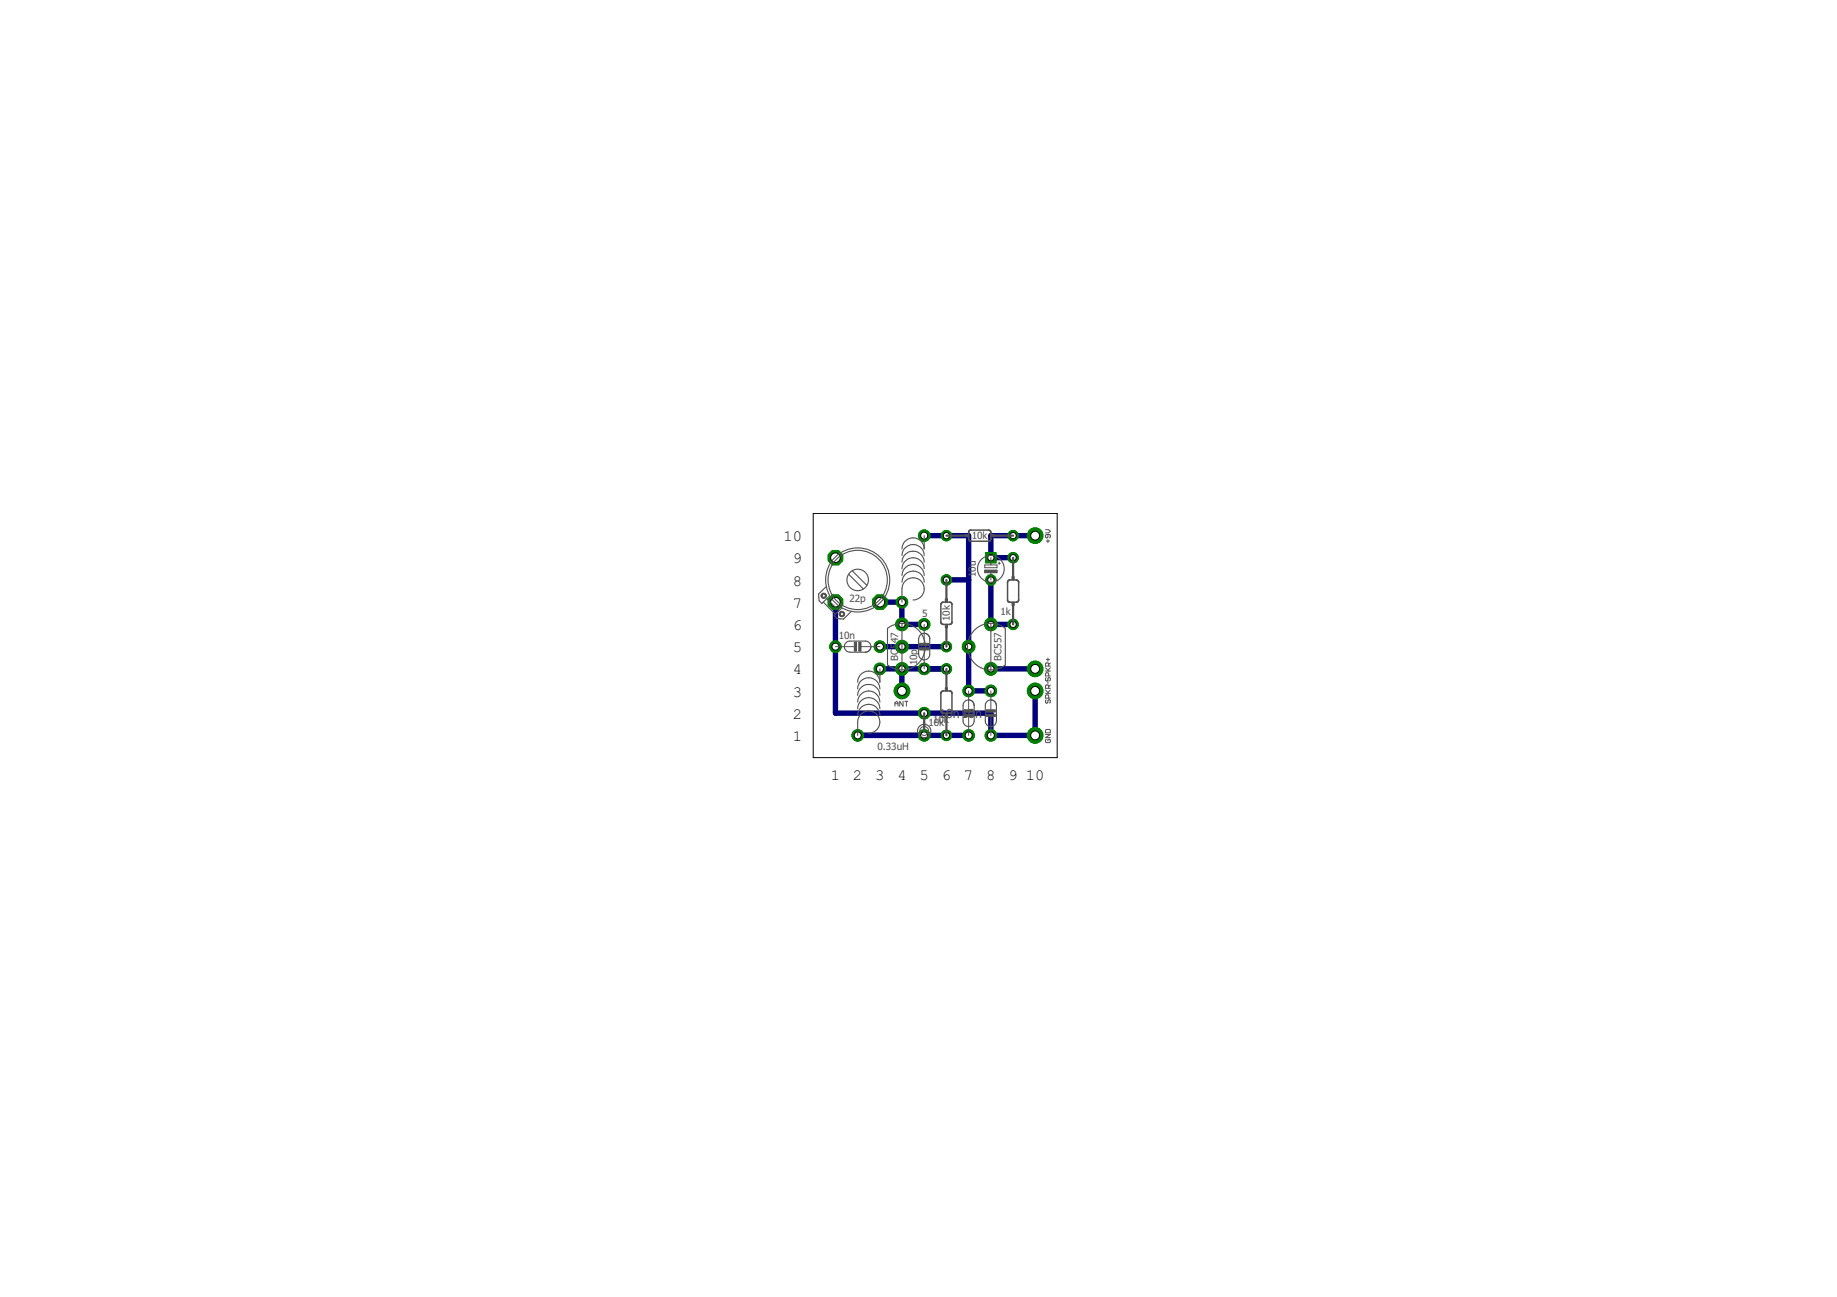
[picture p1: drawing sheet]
<svg xmlns="http://www.w3.org/2000/svg" width="210mm" height="148mm" viewBox="0 0 210 148" stroke-linecap="round" stroke-linejoin="round" font-family="sans-serif">
<defs><g id="words">
<g font-size="1.8">
<text x="89.5" y="61.8">10</text>
<text x="90.6" y="64.4">9</text>
<text x="90.6" y="72">6</text>
<text x="90.6" y="69.4">7</text>
<text x="90.6" y="66.9">8</text>
<text x="90.6" y="77">4</text>
<text x="90.6" y="74.5">5</text>
<text x="90.6" y="82.1">2</text>
<text x="90.6" y="79.6">3</text>
<text x="90.6" y="84.6">1</text>
<text x="94.9" y="89.1">1</text>
<text x="97.5" y="89.1">2</text>
<text x="100" y="89.1">3</text>
<text x="102.5" y="89.1">4</text>
<text x="105.1" y="89.1">5</text>
<text x="107.6" y="89.1">6</text>
<text x="110.1" y="89.1">7</text>
<text x="112.7" y="89.1">8</text>
<text x="115.2" y="89.1">9</text>
<text x="117.2" y="89.1">10</text>
</g>
<text font-size="1.4" fill="#505050" x="107.3" y="82">10n10n</text>
<g font-size="1.1" fill="#505050">
<text x="111" y="61.6">10k</text>
<text x="111.5" y="65.9" transform="rotate(-90 111.5 65.9)">10u</text>
<text x="97.1" y="68.8">22p</text>
<text x="105.4" y="70.5">5</text>
<text x="108.5" y="71" transform="rotate(-90 108.5 71)">10k</text>
<text x="114.3" y="70.2">1k</text>
<text x="95.8" y="73">10n</text>
<text x="102.6" y="75.5" transform="rotate(-90 102.6 75.5)">BC547</text>
<text x="104.8" y="76" transform="rotate(-90 104.8 76)">10p</text>
<text x="114.4" y="75.5" transform="rotate(-90 114.4 75.5)">BC557</text>
<text x="106.1" y="82.9">110k</text>
<text x="106.7" y="82.9">0k</text>
<text x="100.3" y="85.7">0.33uH</text>
</g>
</g></defs>
<path d="M95.5 68.8v12.7h17.7v2.5h5.1v-5.1M100.5 73.9h7.6M100.5 76.4h7.6M100.5 68.8h2.6v2.5h2.5M103.1 76.4v2.5M105.6 61.2h5.1v17.7h2.5M108.1 66.3h2.6M113.2 76.4h5.1M113.2 66.3v5h2.6M118.3 61.2h-5.1v2.5h2.6M98 84h12.7" fill="none" stroke="#000080" stroke-width=".61"/>
<circle cx="118.3" cy="61.2" r=".89" fill="#008000" stroke="#008000" stroke-width=".11"/>
<circle cx="118.3" cy="61.2" r=".51" fill="#fff" stroke="#000" stroke-width=".11"/>
<circle cx="95.5" cy="73.9" r=".66" fill="#008000" stroke="#008000" stroke-width=".11"/>
<circle cx="95.5" cy="73.9" r=".4" fill="#fff" stroke="#000" stroke-width=".11"/>
<circle cx="100.5" cy="73.9" r=".66" fill="#008000" stroke="#008000" stroke-width=".11"/>
<circle cx="100.5" cy="73.9" r=".4" fill="#fff" stroke="#000" stroke-width=".11"/>
<circle cx="105.6" cy="76.4" r=".66" fill="#008000" stroke="#008000" stroke-width=".11"/>
<circle cx="105.6" cy="76.4" r=".4" fill="#fff" stroke="#000" stroke-width=".11"/>
<circle cx="105.6" cy="71.3" r=".66" fill="#008000" stroke="#008000" stroke-width=".11"/>
<circle cx="105.6" cy="71.3" r=".4" fill="#fff" stroke="#000" stroke-width=".11"/>
<circle cx="113.2" cy="84" r=".66" fill="#008000" stroke="#008000" stroke-width=".11"/>
<circle cx="113.2" cy="84" r=".4" fill="#fff" stroke="#000" stroke-width=".11"/>
<circle cx="113.2" cy="78.9" r=".66" fill="#008000" stroke="#008000" stroke-width=".11"/>
<circle cx="113.2" cy="78.9" r=".4" fill="#fff" stroke="#000" stroke-width=".11"/>
<circle cx="110.7" cy="84" r=".66" fill="#008000" stroke="#008000" stroke-width=".11"/>
<circle cx="110.7" cy="84" r=".4" fill="#fff" stroke="#000" stroke-width=".11"/>
<circle cx="110.7" cy="78.9" r=".66" fill="#008000" stroke="#008000" stroke-width=".11"/>
<circle cx="110.7" cy="78.9" r=".4" fill="#fff" stroke="#000" stroke-width=".11"/>
<circle cx="113.2" cy="66.3" r=".59" fill="#008000" stroke="#008000" stroke-width=".11"/>
<circle cx="113.2" cy="66.3" r=".36" fill="#fff" stroke="#000" stroke-width=".11"/>
<path d="M112.6 63.1h1.2v1.2h-1.2z" fill="#008000" stroke="#008000" stroke-width=".11"/>
<circle cx="113.2" cy="63.7" r=".36" fill="#fff" stroke="#000" stroke-width=".11"/>
<circle cx="118.3" cy="84" r=".89" fill="#008000" stroke="#008000" stroke-width=".11"/>
<circle cx="118.3" cy="84" r=".51" fill="#fff" stroke="#000" stroke-width=".11"/>
<circle cx="103.1" cy="68.8" r=".66" fill="#008000" stroke="#008000" stroke-width=".11"/>
<circle cx="103.1" cy="68.8" r=".4" fill="#fff" stroke="#000" stroke-width=".11"/>
<circle cx="105.6" cy="61.2" r=".66" fill="#008000" stroke="#008000" stroke-width=".11"/>
<circle cx="105.6" cy="61.2" r=".4" fill="#fff" stroke="#000" stroke-width=".11"/>
<circle cx="98" cy="84" r=".66" fill="#008000" stroke="#008000" stroke-width=".11"/>
<circle cx="98" cy="84" r=".4" fill="#fff" stroke="#000" stroke-width=".11"/>
<circle cx="100.5" cy="76.4" r=".66" fill="#008000" stroke="#008000" stroke-width=".11"/>
<circle cx="100.5" cy="76.4" r=".4" fill="#fff" stroke="#000" stroke-width=".11"/>
<circle cx="108.1" cy="73.9" r=".59" fill="#008000" stroke="#008000" stroke-width=".11"/>
<circle cx="108.1" cy="73.9" r=".36" fill="#fff" stroke="#000" stroke-width=".11"/>
<circle cx="108.1" cy="66.3" r=".59" fill="#008000" stroke="#008000" stroke-width=".11"/>
<circle cx="108.1" cy="66.3" r=".36" fill="#fff" stroke="#000" stroke-width=".11"/>
<circle cx="105.6" cy="84" r=".66" fill="#008000" stroke="#008000" stroke-width=".11"/>
<circle cx="105.6" cy="84" r=".4" fill="#fff" stroke="#000" stroke-width=".11"/>
<circle cx="105.6" cy="81.5" r=".66" fill="#008000" stroke="#008000" stroke-width=".11"/>
<circle cx="105.6" cy="81.5" r=".4" fill="#fff" stroke="#000" stroke-width=".11"/>
<circle cx="115.8" cy="61.2" r=".59" fill="#008000" stroke="#008000" stroke-width=".11"/>
<circle cx="115.8" cy="61.2" r=".36" fill="#fff" stroke="#000" stroke-width=".11"/>
<circle cx="108.1" cy="61.2" r=".59" fill="#008000" stroke="#008000" stroke-width=".11"/>
<circle cx="108.1" cy="61.2" r=".36" fill="#fff" stroke="#000" stroke-width=".11"/>
<circle cx="115.8" cy="71.3" r=".59" fill="#008000" stroke="#008000" stroke-width=".11"/>
<circle cx="115.8" cy="71.3" r=".36" fill="#fff" stroke="#000" stroke-width=".11"/>
<circle cx="115.8" cy="63.7" r=".59" fill="#008000" stroke="#008000" stroke-width=".11"/>
<circle cx="115.8" cy="63.7" r=".36" fill="#fff" stroke="#000" stroke-width=".11"/>
<circle cx="108.1" cy="84" r=".59" fill="#008000" stroke="#008000" stroke-width=".11"/>
<circle cx="108.1" cy="84" r=".36" fill="#fff" stroke="#000" stroke-width=".11"/>
<circle cx="108.1" cy="76.4" r=".59" fill="#008000" stroke="#008000" stroke-width=".11"/>
<circle cx="108.1" cy="76.4" r=".36" fill="#fff" stroke="#000" stroke-width=".11"/>
<circle cx="118.3" cy="76.4" r=".89" fill="#008000" stroke="#008000" stroke-width=".11"/>
<circle cx="118.3" cy="76.4" r=".51" fill="#fff" stroke="#000" stroke-width=".11"/>
<circle cx="118.3" cy="78.9" r=".89" fill="#008000" stroke="#008000" stroke-width=".11"/>
<circle cx="118.3" cy="78.9" r=".51" fill="#fff" stroke="#000" stroke-width=".11"/>
<circle cx="103.1" cy="71.3" r=".72" fill="#008000" stroke="#008000" stroke-width=".11"/>
<circle cx="103.1" cy="71.3" r=".36" fill="#fff" stroke="#000" stroke-width=".11"/>
<circle cx="103.1" cy="76.4" r=".72" fill="#008000" stroke="#008000" stroke-width=".11"/>
<circle cx="103.1" cy="76.4" r=".36" fill="#fff" stroke="#000" stroke-width=".11"/>
<circle cx="103.1" cy="73.9" r=".72" fill="#008000" stroke="#008000" stroke-width=".11"/>
<circle cx="103.1" cy="73.9" r=".36" fill="#fff" stroke="#000" stroke-width=".11"/>
<circle cx="113.2" cy="76.4" r=".72" fill="#008000" stroke="#008000" stroke-width=".11"/>
<circle cx="113.2" cy="76.4" r=".36" fill="#fff" stroke="#000" stroke-width=".11"/>
<circle cx="113.2" cy="71.3" r=".72" fill="#008000" stroke="#008000" stroke-width=".11"/>
<circle cx="113.2" cy="71.3" r=".36" fill="#fff" stroke="#000" stroke-width=".11"/>
<circle cx="110.7" cy="73.9" r=".72" fill="#008000" stroke="#008000" stroke-width=".11"/>
<circle cx="110.7" cy="73.9" r=".36" fill="#fff" stroke="#000" stroke-width=".11"/>
<circle cx="95.5" cy="63.7" r=".89" fill="#008000" stroke="#008000" stroke-width=".11"/>
<circle cx="95.5" cy="63.7" r=".55" fill="#fff" stroke="#000" stroke-width=".11"/>
<circle cx="95.5" cy="68.8" r=".89" fill="#008000" stroke="#008000" stroke-width=".11"/>
<circle cx="95.5" cy="68.8" r=".55" fill="#fff" stroke="#000" stroke-width=".11"/>
<circle cx="100.5" cy="68.8" r=".89" fill="#008000" stroke="#008000" stroke-width=".11"/>
<circle cx="100.5" cy="68.8" r=".55" fill="#fff" stroke="#000" stroke-width=".11"/>
<circle cx="103.1" cy="78.9" r=".89" fill="#008000" stroke="#008000" stroke-width=".11"/>
<circle cx="103.1" cy="78.9" r=".51" fill="#fff" stroke="#000" stroke-width=".11"/>
<circle cx="118.3" cy="61.2" r=".89" fill="#008000" stroke="#008000" stroke-width=".11"/>
<circle cx="118.3" cy="61.2" r=".51" fill="#fff" stroke="#000" stroke-width=".11"/>
<circle cx="95.5" cy="73.9" r=".66" fill="#008000" stroke="#008000" stroke-width=".11"/>
<circle cx="95.5" cy="73.9" r=".4" fill="#fff" stroke="#000" stroke-width=".11"/>
<circle cx="100.5" cy="73.9" r=".66" fill="#008000" stroke="#008000" stroke-width=".11"/>
<circle cx="100.5" cy="73.9" r=".4" fill="#fff" stroke="#000" stroke-width=".11"/>
<circle cx="105.6" cy="76.4" r=".66" fill="#008000" stroke="#008000" stroke-width=".11"/>
<circle cx="105.6" cy="76.4" r=".4" fill="#fff" stroke="#000" stroke-width=".11"/>
<circle cx="105.6" cy="71.3" r=".66" fill="#008000" stroke="#008000" stroke-width=".11"/>
<circle cx="105.6" cy="71.3" r=".4" fill="#fff" stroke="#000" stroke-width=".11"/>
<circle cx="113.2" cy="84" r=".66" fill="#008000" stroke="#008000" stroke-width=".11"/>
<circle cx="113.2" cy="84" r=".4" fill="#fff" stroke="#000" stroke-width=".11"/>
<circle cx="113.2" cy="78.9" r=".66" fill="#008000" stroke="#008000" stroke-width=".11"/>
<circle cx="113.2" cy="78.9" r=".4" fill="#fff" stroke="#000" stroke-width=".11"/>
<circle cx="110.7" cy="84" r=".66" fill="#008000" stroke="#008000" stroke-width=".11"/>
<circle cx="110.7" cy="84" r=".4" fill="#fff" stroke="#000" stroke-width=".11"/>
<circle cx="110.7" cy="78.9" r=".66" fill="#008000" stroke="#008000" stroke-width=".11"/>
<circle cx="110.7" cy="78.9" r=".4" fill="#fff" stroke="#000" stroke-width=".11"/>
<circle cx="113.2" cy="66.3" r=".59" fill="#008000" stroke="#008000" stroke-width=".11"/>
<circle cx="113.2" cy="66.3" r=".36" fill="#fff" stroke="#000" stroke-width=".11"/>
<path d="M112.6 63.1h1.2v1.2h-1.2z" fill="#008000" stroke="#008000" stroke-width=".11"/>
<circle cx="113.2" cy="63.7" r=".36" fill="#fff" stroke="#000" stroke-width=".11"/>
<circle cx="118.3" cy="84" r=".89" fill="#008000" stroke="#008000" stroke-width=".11"/>
<circle cx="118.3" cy="84" r=".51" fill="#fff" stroke="#000" stroke-width=".11"/>
<circle cx="103.1" cy="68.8" r=".66" fill="#008000" stroke="#008000" stroke-width=".11"/>
<circle cx="103.1" cy="68.8" r=".4" fill="#fff" stroke="#000" stroke-width=".11"/>
<circle cx="105.6" cy="61.2" r=".66" fill="#008000" stroke="#008000" stroke-width=".11"/>
<circle cx="105.6" cy="61.2" r=".4" fill="#fff" stroke="#000" stroke-width=".11"/>
<circle cx="98" cy="84" r=".66" fill="#008000" stroke="#008000" stroke-width=".11"/>
<circle cx="98" cy="84" r=".4" fill="#fff" stroke="#000" stroke-width=".11"/>
<circle cx="100.5" cy="76.4" r=".66" fill="#008000" stroke="#008000" stroke-width=".11"/>
<circle cx="100.5" cy="76.4" r=".4" fill="#fff" stroke="#000" stroke-width=".11"/>
<circle cx="108.1" cy="73.9" r=".59" fill="#008000" stroke="#008000" stroke-width=".11"/>
<circle cx="108.1" cy="73.9" r=".36" fill="#fff" stroke="#000" stroke-width=".11"/>
<circle cx="108.1" cy="66.3" r=".59" fill="#008000" stroke="#008000" stroke-width=".11"/>
<circle cx="108.1" cy="66.3" r=".36" fill="#fff" stroke="#000" stroke-width=".11"/>
<circle cx="105.6" cy="84" r=".66" fill="#008000" stroke="#008000" stroke-width=".11"/>
<circle cx="105.6" cy="84" r=".4" fill="#fff" stroke="#000" stroke-width=".11"/>
<circle cx="105.6" cy="81.5" r=".66" fill="#008000" stroke="#008000" stroke-width=".11"/>
<circle cx="105.6" cy="81.5" r=".4" fill="#fff" stroke="#000" stroke-width=".11"/>
<circle cx="115.8" cy="61.2" r=".59" fill="#008000" stroke="#008000" stroke-width=".11"/>
<circle cx="115.8" cy="61.2" r=".36" fill="#fff" stroke="#000" stroke-width=".11"/>
<circle cx="108.1" cy="61.2" r=".59" fill="#008000" stroke="#008000" stroke-width=".11"/>
<circle cx="108.1" cy="61.2" r=".36" fill="#fff" stroke="#000" stroke-width=".11"/>
<circle cx="115.8" cy="71.3" r=".59" fill="#008000" stroke="#008000" stroke-width=".11"/>
<circle cx="115.8" cy="71.3" r=".36" fill="#fff" stroke="#000" stroke-width=".11"/>
<circle cx="115.8" cy="63.7" r=".59" fill="#008000" stroke="#008000" stroke-width=".11"/>
<circle cx="115.8" cy="63.7" r=".36" fill="#fff" stroke="#000" stroke-width=".11"/>
<circle cx="108.1" cy="84" r=".59" fill="#008000" stroke="#008000" stroke-width=".11"/>
<circle cx="108.1" cy="84" r=".36" fill="#fff" stroke="#000" stroke-width=".11"/>
<circle cx="108.1" cy="76.4" r=".59" fill="#008000" stroke="#008000" stroke-width=".11"/>
<circle cx="108.1" cy="76.4" r=".36" fill="#fff" stroke="#000" stroke-width=".11"/>
<circle cx="118.3" cy="76.4" r=".89" fill="#008000" stroke="#008000" stroke-width=".11"/>
<circle cx="118.3" cy="76.4" r=".51" fill="#fff" stroke="#000" stroke-width=".11"/>
<circle cx="118.3" cy="78.9" r=".89" fill="#008000" stroke="#008000" stroke-width=".11"/>
<circle cx="118.3" cy="78.9" r=".51" fill="#fff" stroke="#000" stroke-width=".11"/>
<circle cx="103.1" cy="71.3" r=".72" fill="#008000" stroke="#008000" stroke-width=".11"/>
<circle cx="103.1" cy="71.3" r=".36" fill="#fff" stroke="#000" stroke-width=".11"/>
<circle cx="103.1" cy="76.4" r=".72" fill="#008000" stroke="#008000" stroke-width=".11"/>
<circle cx="103.1" cy="76.4" r=".36" fill="#fff" stroke="#000" stroke-width=".11"/>
<circle cx="103.1" cy="73.9" r=".72" fill="#008000" stroke="#008000" stroke-width=".11"/>
<circle cx="103.1" cy="73.9" r=".36" fill="#fff" stroke="#000" stroke-width=".11"/>
<circle cx="113.2" cy="76.4" r=".72" fill="#008000" stroke="#008000" stroke-width=".11"/>
<circle cx="113.2" cy="76.4" r=".36" fill="#fff" stroke="#000" stroke-width=".11"/>
<circle cx="113.2" cy="71.3" r=".72" fill="#008000" stroke="#008000" stroke-width=".11"/>
<circle cx="113.2" cy="71.3" r=".36" fill="#fff" stroke="#000" stroke-width=".11"/>
<circle cx="110.7" cy="73.9" r=".72" fill="#008000" stroke="#008000" stroke-width=".11"/>
<circle cx="110.7" cy="73.9" r=".36" fill="#fff" stroke="#000" stroke-width=".11"/>
<circle cx="95.5" cy="63.7" r=".89" fill="#008000" stroke="#008000" stroke-width=".11"/>
<circle cx="95.5" cy="63.7" r=".55" fill="#fff" stroke="#000" stroke-width=".11"/>
<circle cx="95.5" cy="68.8" r=".89" fill="#008000" stroke="#008000" stroke-width=".11"/>
<circle cx="95.5" cy="68.8" r=".55" fill="#fff" stroke="#000" stroke-width=".11"/>
<circle cx="100.5" cy="68.8" r=".89" fill="#008000" stroke="#008000" stroke-width=".11"/>
<circle cx="100.5" cy="68.8" r=".55" fill="#fff" stroke="#000" stroke-width=".11"/>
<circle cx="103.1" cy="78.9" r=".89" fill="#008000" stroke="#008000" stroke-width=".11"/>
<circle cx="103.1" cy="78.9" r=".51" fill="#fff" stroke="#000" stroke-width=".11"/>
<g fill="none" stroke="#505050" stroke-width=".11">
<path d="M95.5 73.9h2.1M98.4 73.9h2.1M105.6 71.3v2.2M105.6 74.3v2.1M110.7 78.9v2.2M112.5 64.5h1.4v.4h-1.4zM112.5 65.1h1.4v.3h-1.4zM113.2 63.7v.8M113.2 65.4v.9M113.2 78.9v2.2M114 64.3h.3M114.2 64.2v.3"/>
<path d="M119.5 60.5h.3l.2 .2-.2 .2h-.3M119.5 76.7h.5M119.5 76.3l.3 .4M119.5 79.2h.5M119.5 78.8l.3 .4M119.5 79.9v.1v.3l.2-.1 .1-.3 .2 .1-.1 .3M119.5 61.8h.4M119.5 77.4v.3v.1l.2-.1M119.5 75.4h.4M119.7 61.1v.2l-.1 .1-.1-.1v-.2h.4l.1 .1-.1 .2M119.7 61.6v.4M119.7 75.2v.3"/>
<path d="M119.8 76.1v-.3l-.3-.1v.1v.3h.5M119.8 77.2v-.3h-.3v.3h.5M119.8 78.6v-.2l-.1-.1h-.2v.3h.5M119.8 79.8v-.3l-.1-.1h-.2v.4h.5M119.9 77.8l.1-.3-.2-.1-.1 .1v.6M120 76.3l-.3 .3M120 75.7l-.2 .2M120 78.8l-.3 .3M120 78.3l-.2 .1M102.3 80.7v-.4l.1-.2 .2 .2v.4M102.3 80.4h.3M103.2 80.1v.6l-.4-.6v.6"/>
<path d="M103.4 80.1h.3M103.6 80.1v.6M110.7 81.9v2.1M113.2 81.9v2.1M119.5 83.9h.5l-.5 .4h.5M119.5 84.5v.3h.4l.1-.3h-.3v.1M119.5 83.3h.4l.1 .4h-.5z"/>
<circle cx="105.6" cy="83.5" r=".51"/>
</g>
<g fill="none" stroke="#505050" stroke-width=".13">
<path d="M94.1 68.8l1.3 1.3M94.4 67.1l-.9 .8 .1 .7 .3 .3 .9-.8M94.5 68.4l1.3 1.4M96.2 69.5l-.9 .8 .3 .4h.8l.8-.8M96.7 73.4l.4-.2h1.8a.63 .63 0 0 1 .6 .7 .63 .63 0 0 1-.6 .6h-1.8a.63 .63 0 0 1-.6-.4 .63 .63 0 0 1 .2-.7zM97 65.6l1.6 1.7M97.4 65.2l1.6 1.7M98 78.7a1.27 1.27 0 0 1 1.3-1.3 1.27 1.27 0 0 1 1.2 1.3M98 79.4a1.27 1.27 0 0 1 1.3-1.2 1.27 1.27 0 0 1 1.2 1.2M100.5 76.4v1.5a1.27 1.27 0 0 0-1.2-1.2 1.27 1.27 0 0 0-1.3 1.2M101.9 76.3l1.2 .2M103.1 63.5a1.27 1.27 0 0 1 1.2-1.3 1.27 1.27 0 0 1 1.3 1.3"/>
<path d="M103.1 64.2a1.27 1.27 0 0 1 1.2-1.2 1.27 1.27 0 0 1 1.3 1.2M103.1 65a1.27 1.27 0 0 1 1.2-1.3 1.27 1.27 0 0 1 1.3 1.3M103.1 65.7a1.27 1.27 0 0 1 1.2-1.2 1.27 1.27 0 0 1 1.3 1.2M103.1 66.5a1.27 1.27 0 0 1 1.2-1.3 1.27 1.27 0 0 1 1.3 1.3M103.1 71.2a2.67 2.67 0 0 1 2.6 2.7 2.67 2.67 0 0 1-2.6 2.6M103.1 71.2h-.4a2.65 2.65 0 0 0-1.3 .6v4.2l.6 .3M103.1 71.2v5.3M104.3 68.5a1.27 1.27 0 0 0 1.3-1.2 1.27 1.27 0 0 0-1.3-1.3 1.27 1.27 0 0 0-1.2 1.3v1.5M105.1 72.6a.63 .63 0 0 1 .7-.2 .63 .63 0 0 1 .4 .6v1.8a.63 .63 0 0 1-.6 .6 .63 .63 0 0 1-.6-.6v-1.8zM105.6 61.2v1.5a1.27 1.27 0 0 0-1.3-1.3 1.27 1.27 0 0 0-1.2 1.3M113.2 71.2a2.67 2.67 0 0 0-2.7 2.7 2.67 2.67 0 0 0 2.7 2.6M113.2 71.2l1.1 .3"/>
<path d="M113.2 71.2v5.3M114.3 71.4l.6 .4v4.2a2.8 2.8 0 0 1-1.7 .5M98 80.2a1.27 1.27 0 0 1 1.3-1.3 1.27 1.27 0 0 1 1.2 1.3M98 81a1.27 1.27 0 0 1 1.3-1.3 1.27 1.27 0 0 1 1.2 1.3M98 81.7a1.27 1.27 0 0 1 1.3-1.2 1.27 1.27 0 0 1 1.2 1.2M99.3 83.8a1.26 1.26 0 0 0 1.2-1.3 1.26 1.26 0 0 0-1.2-1.3 1.26 1.26 0 0 0-1.3 1.3v1.5M110.3 80.1a.65 .65 0 0 1 1 .5v1.8a.63 .63 0 0 1-.6 .6 .63 .63 0 0 1-.7-.6l.1-2zM112.8 80.1a.65 .65 0 0 1 1.1 .5v1.8a.63 .63 0 0 1-.7 .6 .63 .63 0 0 1-.6-.6v-2z"/>
<circle cx="98" cy="66.3" r="3.7"/>
<circle cx="98" cy="66.3" r="3.4"/>
<circle cx="98" cy="66.3" r="1.23"/>
<circle cx="113.2" cy="65" r="1.52"/>
<circle cx="105.6" cy="83.5" r=".76"/>
</g>
<g fill="#505050" stroke="#505050" stroke-width=".11">
<path d="M98.1 73.4h.3v1h-.3z"/>
<path d="M97.6 73.4h.3v1h-.3z"/>
<path d="M105.1 73.5h1v.2h-1z"/>
<path d="M105.1 74h1v.3h-1z"/>
<path d="M112.7 81.1h1v.2h-1z"/>
<path d="M112.7 81.6h1v.3h-1z"/>
<path d="M110.2 81.1h1v.2h-1z"/>
<path d="M110.2 81.6h1v.3h-1z"/>
<path d="M112.5 65.2h1.4v.2h-1.4z"/>
<path d="M108 68.4h.3v.4h-.3z"/>
<path d="M108 71.3h.3v.4h-.3z"/>
<path d="M110.3 61.1h.4v.2h-.4z"/>
<path d="M113.2 61.1h.4v.2h-.4z"/>
<path d="M115.6 65.9h.3v.4h-.3z"/>
<path d="M115.6 68.8h.3v.4h-.3z"/>
<path d="M108 78.6h.3v.4h-.3z"/>
<path d="M108 81.5h.3v.4h-.3z"/>
</g>
<path d="M107.6 68.9l.2-.1h.7l.3 .2v2.1l-.2 .2h-.8l-.3-.1v-2.2zM107.6 79l.2-.1h.7l.3 .2v2.1l-.2 .2-.8 .1-.3-.2v-2.1zM110.7 60.6h2.4l.1 .2v.9l-.2 .1h-2.2l-.1-.2zM115.2 66.3h.2h.7l.3 .1v2.1l-.2 .3h-.8l-.3-.2v-2.1z" fill="none" stroke="#505050" stroke-width=".17"/>
<path d="M108.1 66.3v2.1M108.1 71.7v2.2M108.1 76.4v2.2M108.1 61.2h2.2M113.6 61.2h2.2M115.8 63.7v2.2M115.8 69.2v2.1M105.6 81.5v2M108.1 81.9v2.1" fill="none" stroke="#505050" stroke-width=".25"/>
<g fill="#505050" stroke="#505050" stroke-width=".11">
<path d="M93.9 67.9a.32 .32 0 0 1 .5 0 .32 .32 0 0 1-.2 .5 .32 .32 0 0 1-.4-.3h.1l.2-.2a.19 .19 0 0 1 .2 .2 .19 .19 0 0 1-.3 .1l-.1-.1h-.1z" fill-rule="evenodd"/>
<path d="M96 69.9a.32 .32 0 0 1 .5 .1 .32 .32 0 0 1-.2 .5 .32 .32 0 0 1-.4-.4h.1a.19 .19 0 0 1 .2-.1 .19 .19 0 0 1 .2 .2 .19 .19 0 0 1-.3 .1l-.1-.2h-.1z" fill-rule="evenodd"/>
</g>
<path d="M92.9 58.7h27.9v27.9h-27.9z" fill="none" stroke="#000" stroke-width=".11"/>
<use href="#words"/>
</svg>
